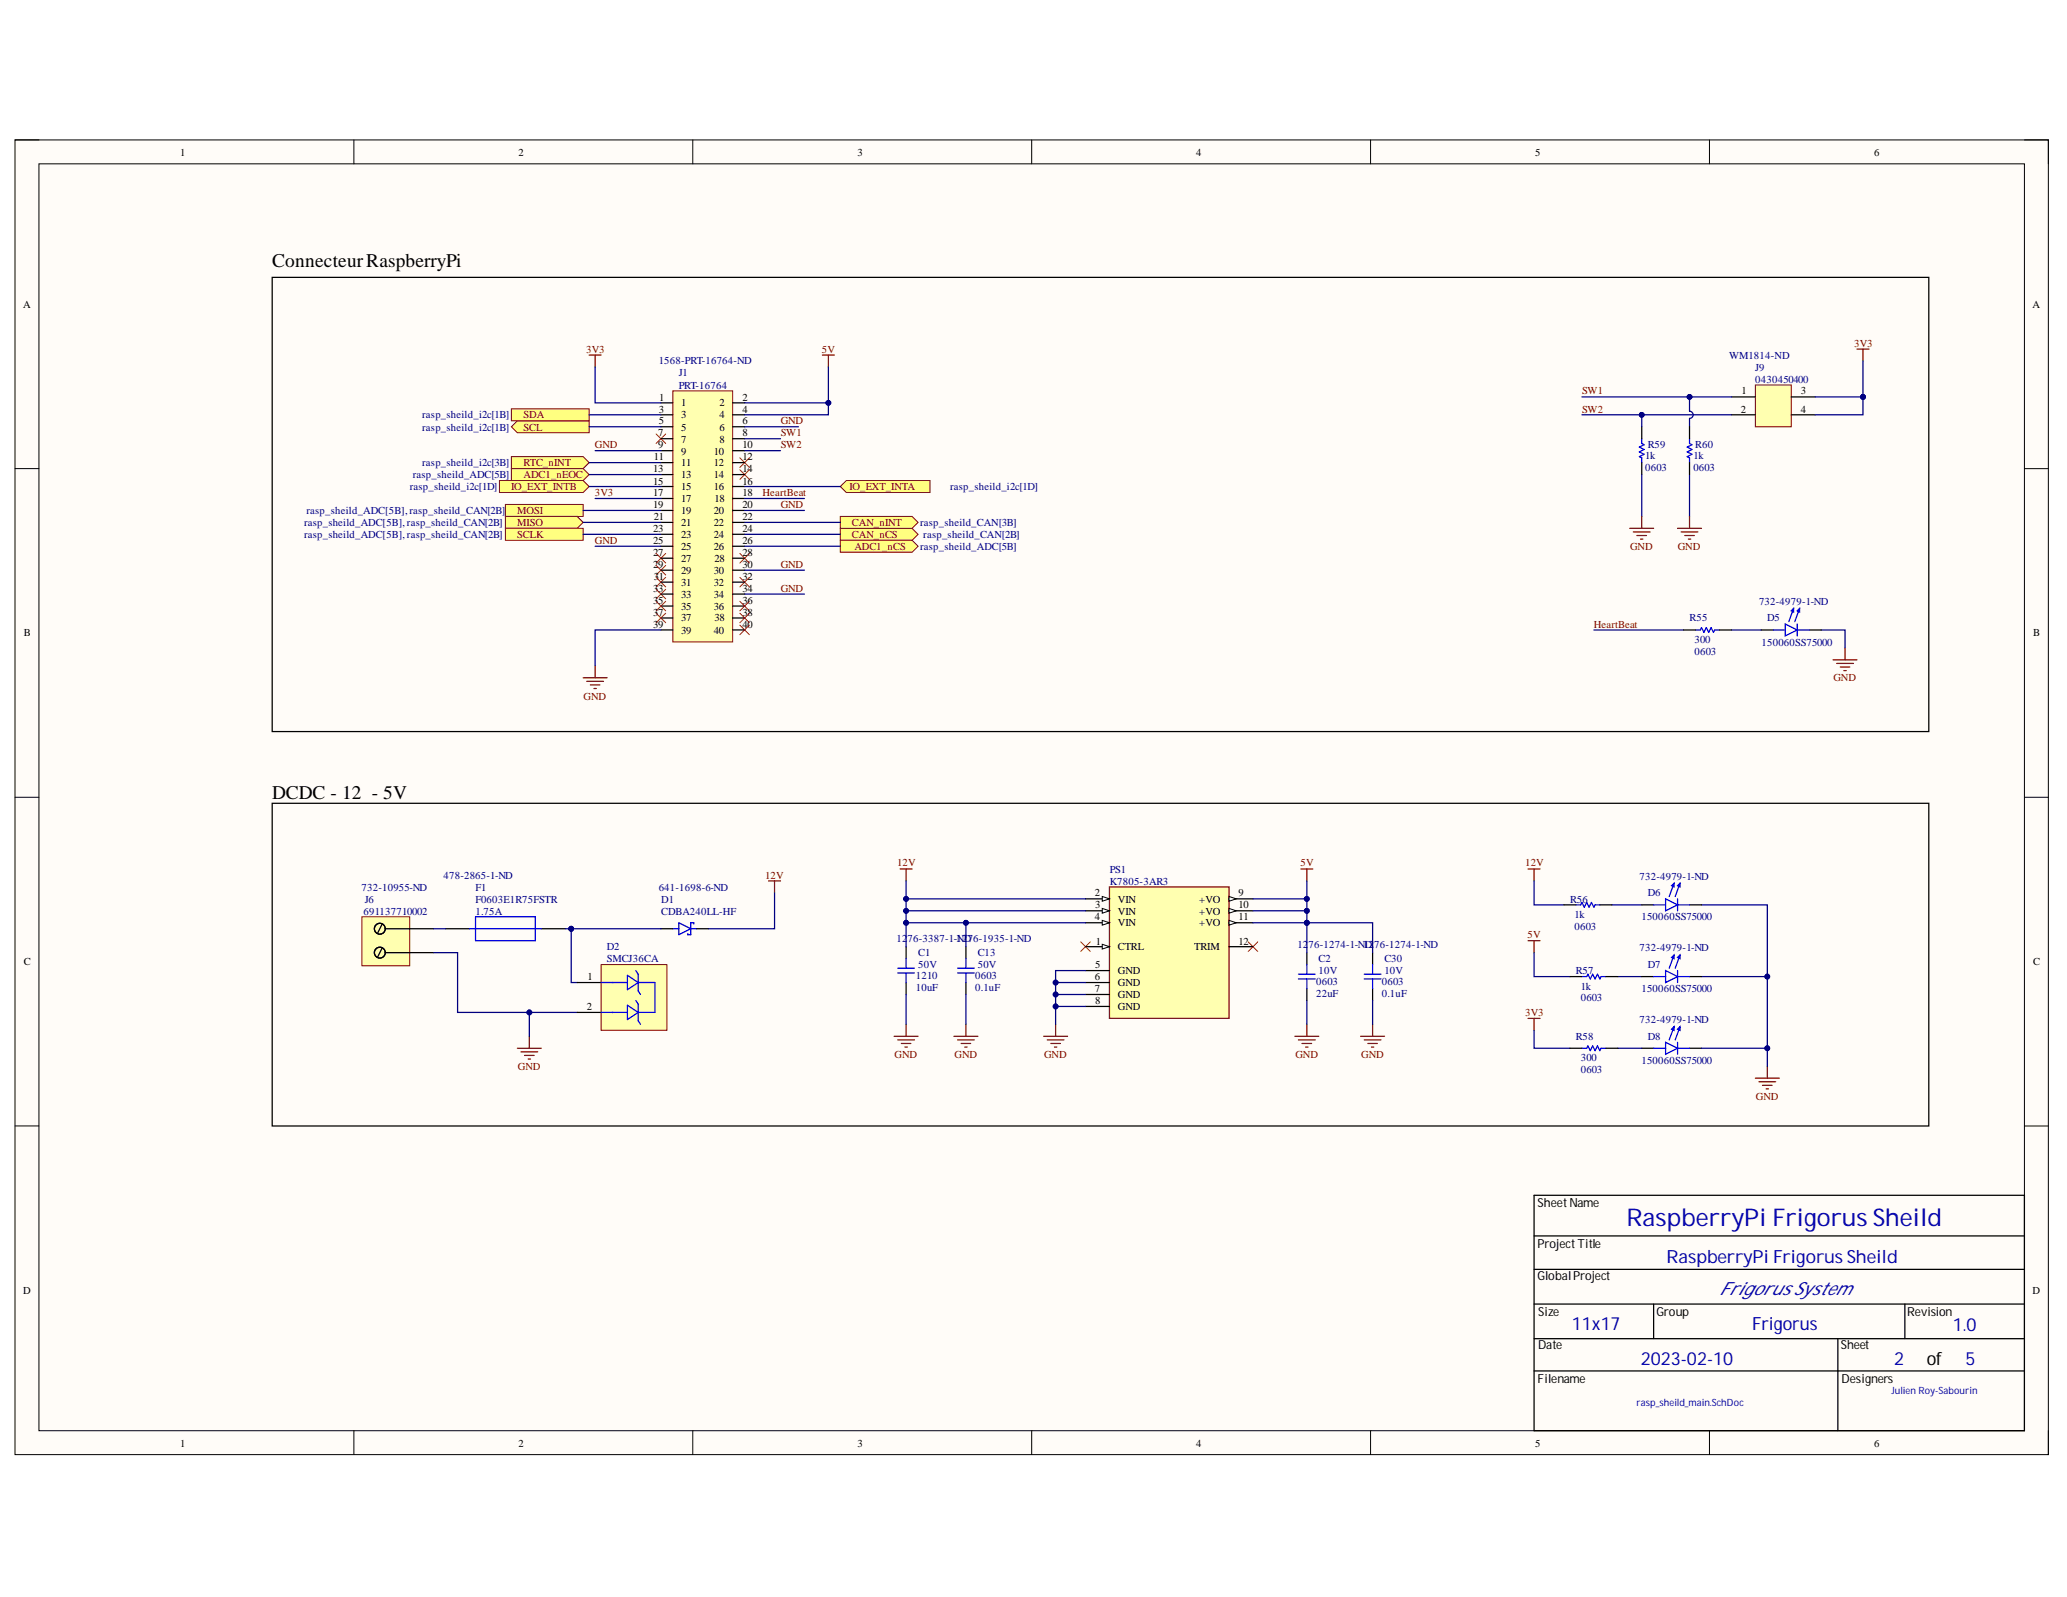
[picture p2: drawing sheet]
<svg xmlns="http://www.w3.org/2000/svg" width="279mm" height="216mm" viewBox="0 0 279 216" stroke-linecap="round" stroke-linejoin="round" font-family="sans-serif">
<defs><g id="words">
<text font-size="3.3" fill="#0000bf" x="219.8" y="165.7">RaspberryPi Frigorus Sheild</text>
<g font-size="2.6">
<text x="36.8" y="36.1">ConnecteurRaspberryPi</text>
<text x="36.8" y="108">DCDC - 12 - 5V</text>
</g>
<g font-size="2.5" fill="#0000bf">
<text x="225.3" y="170.8">RaspberryPi Frigorus Sheild</text>
<text x="212.5" y="179.8">11x17</text>
<text x="232.4" y="175.1">Frigorus System</text>
<text x="236.8" y="179.8">Frigorus</text>
<text x="264" y="179.9">1.0</text>
<text x="221.8" y="184.5">2023-02-10</text>
<text x="256" y="184.5">2</text>
<text x="265.7" y="184.5">5</text>
</g>
<text font-size="2.5" x="260.4" y="184.5">of</text>
<g font-size="1.7">
<text x="207.8" y="163.2">SheetName</text>
<text x="207.8" y="168.7">ProjectTitle</text>
<text x="207.8" y="173">GlobalProject</text>
<text x="207.9" y="177.9">Size</text>
<text x="223.9" y="177.9">Group</text>
<text x="257.8" y="177.9">Revision</text>
<text x="207.9" y="182.4">Date</text>
<text x="248.8" y="182.4">Sheet</text>
<text x="207.8" y="186.9">Filename</text>
<text x="248.9" y="186.9">Designers</text>
</g>
<g font-size="1.4">
<text x="24.4" y="21.1">1</text>
<text x="70.1" y="21.1">2</text>
<text x="115.9" y="21.1">3</text>
<text x="161.7" y="21.1">4</text>
<text x="207.5" y="21.1">5</text>
<text x="253.3" y="21.1">6</text>
<text x="3.1" y="41.7">A</text>
<text x="274.7" y="41.7">A</text>
<text x="235.4" y="53.3">1</text>
<text x="243.4" y="53.3">3</text>
<text x="89" y="59">7</text>
<text x="89" y="55.8">3</text>
<text x="89" y="57.4">5</text>
<text x="89.1" y="54.2">1</text>
<text x="92.1" y="54.9">1</text>
<text x="92.1" y="56.5">3</text>
<text x="92.1" y="58.2">5</text>
<text x="92.1" y="59.8">7</text>
<text x="97.2" y="54.9">2</text>
<text x="97.2" y="56.5">4</text>
<text x="97.2" y="58.2">6</text>
<text x="97.2" y="59.8">8</text>
<text x="100.4" y="54.2">2</text>
<text x="100.4" y="55.8">4</text>
<text x="100.4" y="57.4">6</text>
<text x="100.4" y="59">8</text>
<text x="235.3" y="55.8">2</text>
<text x="243.4" y="55.8">4</text>
<text x="88.3" y="63.8">13</text>
<text x="88.3" y="65.5">15</text>
<text x="88.4" y="62.2">11</text>
<text x="89" y="60.6">9</text>
<text x="92.1" y="61.4">9</text>
<text x="92.1" y="63.1">11</text>
<text x="92.1" y="64.7">13</text>
<text x="96.5" y="61.4">10</text>
<text x="96.5" y="63.1">12</text>
<text x="96.5" y="64.7">14</text>
<text x="100.4" y="60.6">10</text>
<text x="100.4" y="62.2">12</text>
<text x="100.4" y="63.8">14</text>
<text x="100.4" y="65.5">16</text>
<text x="88.3" y="67.1">17</text>
<text x="88.3" y="68.7">19</text>
<text x="88.3" y="71.9">23</text>
<text x="88.4" y="70.3">21</text>
<text x="92.1" y="66.3">15</text>
<text x="92.1" y="67.9">17</text>
<text x="92.1" y="69.5">19</text>
<text x="92.1" y="71.1">21</text>
<text x="96.5" y="66.3">16</text>
<text x="96.5" y="69.5">20</text>
<text x="96.5" y="71.1">22</text>
<text x="96.6" y="67.9">18</text>
<text x="100.4" y="67.1">18</text>
<text x="100.4" y="68.7">20</text>
<text x="100.4" y="70.3">22</text>
<text x="100.4" y="71.9">24</text>
<text x="88.3" y="73.5">25</text>
<text x="88.3" y="75.1">27</text>
<text x="88.3" y="76.7">29</text>
<text x="92.1" y="72.8">23</text>
<text x="92.1" y="74.4">25</text>
<text x="92.1" y="76">27</text>
<text x="92.1" y="77.6">29</text>
<text x="96.5" y="72.8">24</text>
<text x="96.5" y="74.4">26</text>
<text x="96.5" y="77.6">30</text>
<text x="96.6" y="76">28</text>
<text x="100.4" y="73.5">26</text>
<text x="100.4" y="75.1">28</text>
<text x="100.4" y="76.7">30</text>
<text x="88.3" y="80">33</text>
<text x="88.3" y="81.6">35</text>
<text x="88.3" y="83.2">37</text>
<text x="88.4" y="78.4">31</text>
<text x="92.1" y="79.2">31</text>
<text x="92.1" y="80.8">33</text>
<text x="92.1" y="82.4">35</text>
<text x="96.5" y="79.2">32</text>
<text x="96.5" y="80.8">34</text>
<text x="96.5" y="82.4">36</text>
<text x="100.4" y="78.4">32</text>
<text x="100.4" y="80">34</text>
<text x="100.4" y="81.6">36</text>
<text x="100.4" y="83.2">38</text>
<text x="3.2" y="86">B</text>
<text x="88.3" y="84.9">39</text>
<text x="92.1" y="84">37</text>
<text x="92.1" y="85.7">39</text>
<text x="96.5" y="85.7">40</text>
<text x="96.6" y="84">38</text>
<text x="100.4" y="84.9">40</text>
<text x="274.8" y="86">B</text>
<text x="148" y="121.2">2</text>
<text x="148" y="124.4">4</text>
<text x="148.1" y="122.8">3</text>
<text x="151.1" y="122">VIN</text>
<text x="151.1" y="123.6">VIN</text>
<text x="151.1" y="125.2">VIN</text>
<text x="162.1" y="122">+VO</text>
<text x="162.1" y="123.6">+VO</text>
<text x="162.1" y="125.2">+VO</text>
<text x="167.4" y="121.2">9</text>
<text x="167.4" y="122.8">10</text>
<text x="167.4" y="124.4">11</text>
<text x="3.2" y="130.5">C</text>
<text x="148.1" y="130.9">5</text>
<text x="148.1" y="127.7">1</text>
<text x="151.1" y="128.5">CTRL</text>
<text x="151.1" y="131.7">GND</text>
<text x="161.4" y="128.5">TRIM</text>
<text x="167.4" y="127.7">12</text>
<text x="274.8" y="130.5">C</text>
<text x="79.3" y="136.6">2</text>
<text x="79.4" y="132.5">1</text>
<text x="148" y="132.5">6</text>
<text x="148" y="134.1">7</text>
<text x="148.1" y="135.7">8</text>
<text x="151.1" y="133.4">GND</text>
<text x="151.1" y="135">GND</text>
<text x="151.1" y="136.6">GND</text>
<text x="3.1" y="174.9">D</text>
<text x="274.7" y="174.9">D</text>
<text x="24.4" y="195.6">1</text>
<text x="70.1" y="195.6">2</text>
<text x="115.9" y="195.6">3</text>
<text x="161.7" y="195.6">4</text>
<text x="207.5" y="195.6">5</text>
<text x="253.3" y="195.6">6</text>
</g>
<g font-size="1.4" fill="#800000">
<text x="79.2" y="47.7">3V3</text>
<text x="111.1" y="47.7">5V</text>
<text x="250.6" y="46.9">3V3</text>
<text x="213.8" y="53.3">SW1</text>
<text x="70.8" y="58.2">SCL</text>
<text x="70.8" y="56.5">SDA</text>
<text x="105.5" y="57.4">GND</text>
<text x="105.5" y="59">SW1</text>
<text x="213.8" y="55.8">SW2</text>
<text x="70.8" y="64.7">ADC1_nEOC</text>
<text x="70.8" y="63.1">RTC_nINT</text>
<text x="80.4" y="60.6">GND</text>
<text x="105.5" y="60.6">SW2</text>
<text x="69.1" y="66.3">IO_EXT_INTB</text>
<text x="69.9" y="69.5">MOSI</text>
<text x="69.9" y="71.1">MISO</text>
<text x="80.4" y="67.1">3V3</text>
<text x="103.1" y="67.1">HeartBeat</text>
<text x="105.5" y="68.7">GND</text>
<text x="114.8" y="66.3">IO_EXT_INTA</text>
<text x="115.2" y="71.1">CAN_nINT</text>
<text x="69.9" y="72.8">SCLK</text>
<text x="80.4" y="73.5">GND</text>
<text x="105.5" y="76.7">GND</text>
<text x="115.2" y="72.8">CAN_nCS</text>
<text x="115.5" y="74.4">ADC1_nCS</text>
<text x="220.4" y="74.4">GND</text>
<text x="226.8" y="74.4">GND</text>
<text x="105.5" y="80">GND</text>
<text x="215.4" y="84.9">HeartBeat</text>
<text x="78.9" y="94.6">GND</text>
<text x="247.8" y="92.1">GND</text>
<text x="103.4" y="118.8">12V</text>
<text x="121.3" y="117.1">12V</text>
<text x="175.8" y="117.1">5V</text>
<text x="206.1" y="117.1">12V</text>
<text x="206.5" y="126.9">5V</text>
<text x="206.1" y="137.3">3V3</text>
<text x="120.9" y="143">GND</text>
<text x="129" y="143">GND</text>
<text x="141.1" y="143">GND</text>
<text x="175.1" y="143">GND</text>
<text x="184" y="143">GND</text>
<text x="70" y="144.6">GND</text>
<text x="237.3" y="148.7">GND</text>
</g>
<g font-size="1.4" fill="#000080">
<text x="89" y="49.3">1568-PRT-16764-ND</text>
<text x="91.7" y="50.9">J1</text>
<text x="91.7" y="52.6">PRT-16764</text>
<text x="233.7" y="48.5">WM1814-ND</text>
<text x="237.3" y="50.1">J9</text>
<text x="237.3" y="51.7">0430450400</text>
<text x="57.1" y="58.2">rasp_sheild_i2c[1B]</text>
<text x="57.1" y="56.5">rasp_sheild_i2c[1B]</text>
<text x="55.8" y="64.7">rasp_sheild_ADC[5B]</text>
<text x="57.1" y="63.1">rasp_sheild_i2c[3B]</text>
<text x="222.4" y="62">1k</text>
<text x="222.4" y="63.7">0603</text>
<text x="222.7" y="60.6">R59</text>
<text x="228.9" y="62">1k</text>
<text x="228.9" y="63.7">0603</text>
<text x="229.1" y="60.6">R60</text>
<text x="41.1" y="71.1">rasp_sheild_ADC[5B],rasp_sheild_CAN[2B]</text>
<text x="41.4" y="69.5">rasp_sheild_ADC[5B],rasp_sheild_CAN[2B]</text>
<text x="55.4" y="66.3">rasp_sheild_i2c[1D]</text>
<text x="124.4" y="71.1">rasp_sheild_CAN[3B]</text>
<text x="128.4" y="66.3">rasp_sheild_i2c[1D]</text>
<text x="41.1" y="72.8">rasp_sheild_ADC[5B],rasp_sheild_CAN[2B]</text>
<text x="124.4" y="74.4">rasp_sheild_ADC[5B]</text>
<text x="124.8" y="72.8">rasp_sheild_CAN[2B]</text>
<text x="237.8" y="81.8">732-4979-1-ND</text>
<text x="228.4" y="84">R55</text>
<text x="229.1" y="87">300</text>
<text x="229.1" y="88.6">0603</text>
<text x="238.1" y="87.3">150060SS75000</text>
<text x="238.9" y="84">D5</text>
<text x="60" y="118.8">478-2865-1-ND</text>
<text x="150" y="118">PS1</text>
<text x="150" y="119.6">K7805-3AR3</text>
<text x="221.6" y="118.9">732-4979-1-ND</text>
<text x="48.9" y="120.4">732-10955-ND</text>
<text x="49.1" y="123.6">691137710002</text>
<text x="49.3" y="122">J6</text>
<text x="64.3" y="123.6">1.75A</text>
<text x="64.3" y="120.4">F1</text>
<text x="64.3" y="122">F0603E1R75FSTR</text>
<text x="89" y="120.4">641-1698-6-ND</text>
<text x="89.4" y="122">D1</text>
<text x="89.4" y="123.6">CDBA240LL-HF</text>
<text x="212.2" y="122">R56</text>
<text x="212.8" y="124.1">1k</text>
<text x="212.8" y="125.8">0603</text>
<text x="221.9" y="124.4">150060SS75000</text>
<text x="222.7" y="121.2">D6</text>
<text x="82" y="128.5">D2</text>
<text x="82" y="130.1">SMCJ36CA</text>
<text x="121.2" y="127.4">12</text>
<text x="122.7" y="127.4">76-3387-1-12</text>
<text x="124.1" y="130.9">50V</text>
<text x="124.1" y="129.3">C1</text>
<text x="129.3" y="127.4">ND76-1935-1-ND</text>
<text x="132.2" y="130.9">50V</text>
<text x="132.2" y="129.3">C13</text>
<text x="175.4" y="128.1">12</text>
<text x="176.9" y="128.1">76-1274-1-N1D2</text>
<text x="178.2" y="131.7">10V</text>
<text x="178.2" y="130.1">C2</text>
<text x="185.8" y="128.1">76-1274-1-ND</text>
<text x="187.1" y="131.7">10V</text>
<text x="187.1" y="130.1">C30</text>
<text x="213" y="131.7">R57</text>
<text x="221.6" y="128.6">732-4979-1-ND</text>
<text x="222.7" y="130.9">D7</text>
<text x="123.8" y="132.3">1210</text>
<text x="123.8" y="133.9">10uF</text>
<text x="131.8" y="132.3">0603</text>
<text x="131.8" y="133.9">0.1uF</text>
<text x="177.9" y="133.2">0603</text>
<text x="177.9" y="134.8">22uF</text>
<text x="186.8" y="133.2">0603</text>
<text x="186.8" y="134.8">0.1uF</text>
<text x="213.7" y="133.8">1k</text>
<text x="213.7" y="135.4">0603</text>
<text x="221.9" y="134.1">150060SS75000</text>
<text x="213" y="140.6">R58</text>
<text x="213.7" y="143.5">300</text>
<text x="221.6" y="138.3">732-4979-1-ND</text>
<text x="221.9" y="143.8">150060SS75000</text>
<text x="222.7" y="140.6">D8</text>
<text x="213.7" y="145.1">0603</text>
</g>
<g font-size="1.4" fill="#0000bf">
<text x="221.2" y="190.1">rasp_sheild_main.SchDoc</text>
<text x="255.7" y="188.5">Julien Roy-Sabourin</text>
</g>
</g></defs>
<path d="M2 18.9h274.9v177.8h-274.9z" fill-rule="evenodd" fill="#fffcf8"/>
<path d="M2 18.9h274.9v177.8h-274.9z" fill="none" stroke="#000" stroke-width=".14"/>
<path d="M5.3 22.1h268.3v171.3h-268.3z" fill-rule="evenodd" fill="#fffcf8"/>
<g fill="none" stroke="#000" stroke-width=".14">
<path d="M2 18.9h3.3M47.8 18.9v3.2M93.6 18.9v3.2M139.5 18.9v3.2M185.3 18.9v3.2M231.1 18.9v3.2M273.6 18.9h3.3v3.2M5.3 22.1h268.3v171.3h-268.3zM2 63.4h3.3M273.6 63.4h3.3M2 107.8h3.3M273.6 107.8h3.3"/>
<path d="M2 152.2h3.3M273.6 152.2h3.3M47.8 193.4v3.3M93.6 193.4v3.3M139.5 193.4v3.3M185.3 193.4v3.3M231.1 193.4v3.3M276.9 193.4v3.3"/>
</g>
<path d="M36.8 37.5h223.9v61.4h-223.9zM36.8 108.6h223.9v43.6h-223.9zM207.4 161.6h66.2v31.8h-66.2zM207.4 171.6h66.2M207.4 167.1h66.2M207.4 176.3h66.2M223.5 176.3v4.7M257.5 176.3v4.7M207.4 181h66.2M207.4 185.3h66.2M248.4 181v12.4" fill="none" stroke="#000" stroke-width=".17"/>
<g fill="none" stroke="#800000" stroke-width=".17">
<path d="M79.6 48h1.7M80.4 48v1.6M111.2 48h1.6M112 48v1.6M78.8 91.6h3.3M79.3 92.1h2.3M79.8 92.6h1.3M80.3 93.1h.3M80.4 90v1.6M175.8 117.5h1.7M176.6 117.5v1.6M176.6 138.5v1.6"/>
<path d="M175 140.1h3.3M175.5 140.6h2.3M176 141.1h1.3M176.5 141.6h.3"/>
</g>
<path d="M69.1 63.4h9.7l.8 .8-.8 .8h-9.7z" fill-rule="evenodd" fill="#ffff80"/>
<path d="M69.1 63.4h9.7l.8 .8-.8 .8h-9.7z" fill="none" stroke="#800000" stroke-width=".14"/>
<path d="M68.3 68.2h10.5v1.6h-10.5z" fill-rule="evenodd" fill="#ffff80"/>
<path d="M68.3 68.2h10.5v1.6h-10.5z" fill="none" stroke="#800000" stroke-width=".14"/>
<path d="M68.3 69.8h9.7l.8 .8-.8 .8h-9.7z" fill-rule="evenodd" fill="#ffff80"/>
<path d="M68.3 69.8h9.7l.8 .8-.8 .8h-9.7z" fill="none" stroke="#800000" stroke-width=".14"/>
<path d="M68.3 71.4h10.5v1.6h-10.5z" fill-rule="evenodd" fill="#ffff80"/>
<path d="M68.3 71.4h10.5v1.6h-10.5z" fill="none" stroke="#800000" stroke-width=".14"/>
<path d="M69.1 57.7l.8-.8h9.7v1.6h-9.7z" fill-rule="evenodd" fill="#ffff80"/>
<path d="M69.1 57.7l.8-.8h9.7v1.6h-9.7z" fill="none" stroke="#800000" stroke-width=".14"/>
<path d="M69.1 55.3h10.5v1.6h-10.5z" fill-rule="evenodd" fill="#ffff80"/>
<path d="M69.1 55.3h10.5v1.6h-10.5z" fill="none" stroke="#800000" stroke-width=".14"/>
<path d="M69.1 61.7h9.7l.8 .8-.8 .9h-9.7z" fill-rule="evenodd" fill="#ffff80"/>
<path d="M69.1 61.7h9.7l.8 .8-.8 .9h-9.7z" fill="none" stroke="#800000" stroke-width=".14"/>
<path d="M113.6 71.4h9.7l.8 .8-.8 .8h-9.7z" fill-rule="evenodd" fill="#ffff80"/>
<path d="M113.6 71.4h9.7l.8 .8-.8 .8h-9.7z" fill="none" stroke="#800000" stroke-width=".14"/>
<path d="M113.6 69.8h9.7l.8 .8-.8 .8h-9.7z" fill-rule="evenodd" fill="#ffff80"/>
<path d="M113.6 69.8h9.7l.8 .8-.8 .8h-9.7z" fill="none" stroke="#800000" stroke-width=".14"/>
<path d="M113.6 73h9.7l.8 .9-.8 .8h-9.7z" fill-rule="evenodd" fill="#ffff80"/>
<path d="M113.6 73h9.7l.8 .9-.8 .8h-9.7z" fill="none" stroke="#800000" stroke-width=".14"/>
<path d="M168.7 127.3l1.3 1.3M170 127.3l-1.3 1.3" fill="none" stroke="#f00" stroke-width=".14"/>
<path d="M121.7 117.5h1.6M122.5 117.5v1.6M122.5 138.5v1.6M142.7 138.5v1.6M120.9 140.1h3.2M121.3 140.6h2.3M121.8 141.1h1.3M122.3 141.6h.3M141.1 140.1h3.2M141.6 140.6h2.2M142 141.1h1.3M142.5 141.6h.4" fill="none" stroke="#800000" stroke-width=".17"/>
<path d="M122.5 128v1.6M122.5 132.8v1.6M176.6 128.8v1.6M176.6 133.6v1.7" fill="none" stroke="#000" stroke-width=".17"/>
<path d="M121.3 130.9h2.3M121.3 131.5h2.3M122.5 129.6v1.3M122.5 131.5v1.3M175.5 131.7h2.3M175.5 132.3h2.3M176.6 130.4v1.3M176.6 132.3v1.3" fill="none" stroke="#00f" stroke-width=".17"/>
<path d="M48.9 123.9h6.5v6.7h-6.5z" fill-rule="evenodd" fill="#ffffb0"/>
<path d="M48.9 123.9h6.5v6.7h-6.5z" fill="none" stroke="#800000" stroke-width=".14"/>
<g fill="none" stroke="#000" stroke-width=".17">
<path d="M51.7 124.9l-.7 1.3M51.7 128.1l-.7 1.3M52.2 125.6h6.4M52.2 128.8h6.4M60.2 125.6h3.3M73.2 125.6h3.2M89.3 125.6h1.7M94.2 125.6h1.6"/>
<circle cx="51.3" cy="128.8" r=".73"/>
<circle cx="51.3" cy="125.6" r=".73"/>
</g>
<path d="M103.9 119.1h1.6M104.7 119.1v1.6M69.9 141.7h3.3M70.4 142.2h2.3M70.9 142.7h1.3M71.4 143.2h.3M71.6 140.1v1.6" fill="none" stroke="#800000" stroke-width=".17"/>
<path d="M146.1 127.3l1.3 1.3M147.4 127.3l-1.3 1.3" fill="none" stroke="#f00" stroke-width=".14"/>
<path d="M63.5 125.6h9.7M64.3 123.9h8.1v3.3h-8.1zM91 125.6h.8M91.8 124.7l1.6 .9-1.6 .8zM93.4 125.6h.8M93.8 124.9v-.2h-.4v1.7h-.4v-.2" fill="none" stroke="#00f" stroke-width=".17"/>
<path d="M150 119.9h16.1v17.8h-16.1z" fill-rule="evenodd" fill="#ffffb0"/>
<path d="M150 119.9h16.1v17.8h-16.1z" fill="none" stroke="#800000" stroke-width=".17"/>
<path d="M146.7 121.5h3.3" fill="none" stroke="#000" stroke-width=".17"/>
<path d="M149 121.2l1 .3-1 .3z" fill="#f8fcff"/>
<path d="M149 121.2l1 .3-1 .3z" fill="none" stroke="#000" stroke-width=".14"/>
<path d="M146.7 123.1h3.3" fill="none" stroke="#000" stroke-width=".17"/>
<path d="M149 122.8l1 .3-1 .4z" fill="#f8fcff"/>
<path d="M149 122.8l1 .3-1 .4z" fill="none" stroke="#000" stroke-width=".14"/>
<path d="M146.7 124.7h3.3" fill="none" stroke="#000" stroke-width=".17"/>
<path d="M149 124.4l1 .3-1 .4z" fill="#f8fcff"/>
<path d="M149 124.4l1 .3-1 .4z" fill="none" stroke="#000" stroke-width=".14"/>
<path d="M146.7 128h3.3" fill="none" stroke="#000" stroke-width=".17"/>
<path d="M149 127.7l1 .3-1 .3z" fill="#f8fcff"/>
<path d="M149 127.7l1 .3-1 .3z" fill="none" stroke="#000" stroke-width=".14"/>
<path d="M146.7 131.2h3.3M146.7 132.8h3.3M146.7 134.4h3.3M146.7 136.1h3.3M166.1 121.5h3.3" fill="none" stroke="#000" stroke-width=".17"/>
<path d="M166.1 121.2l1 .3-1 .3z" fill="#f8fcff"/>
<path d="M166.1 121.2l1 .3-1 .3z" fill="none" stroke="#000" stroke-width=".14"/>
<path d="M166.1 123.1h3.3" fill="none" stroke="#000" stroke-width=".17"/>
<path d="M166.1 122.8l1 .3-1 .4z" fill="#f8fcff"/>
<path d="M166.1 122.8l1 .3-1 .4z" fill="none" stroke="#000" stroke-width=".14"/>
<path d="M166.1 124.7h3.3" fill="none" stroke="#000" stroke-width=".17"/>
<path d="M166.1 124.4l1 .3-1 .4z" fill="#f8fcff"/>
<path d="M166.1 124.4l1 .3-1 .4z" fill="none" stroke="#000" stroke-width=".14"/>
<path d="M130.6 128v1.6M130.6 132.8v1.6M166.1 128h3.3M185.5 128.8v1.6M185.5 133.6v1.7" fill="none" stroke="#000" stroke-width=".17"/>
<path d="M129.4 130.9h2.3M129.4 131.5h2.3M130.6 129.6v1.3M130.6 131.5v1.3M184.4 131.7h2.3M184.4 132.3h2.3M185.5 130.4v1.3M185.5 132.3v1.3" fill="none" stroke="#00f" stroke-width=".17"/>
<path d="M130.6 138.5v1.6M185.5 138.5v1.6M128.9 140.1h3.3M129.4 140.6h2.3M129.9 141.1h1.3M130.4 141.6h.3M183.9 140.1h3.3M184.4 140.6h2.3M184.9 141.1h1.3M185.4 141.6h.3" fill="none" stroke="#800000" stroke-width=".17"/>
<g fill="none" stroke="#f00" stroke-width=".14">
<path d="M88.7 58.7l1.3 1.3M90 58.7l-1.3 1.3M88.7 74.8l1.3 1.3M88.7 76.4l1.3 1.3M88.7 78.1l1.3 1.2M88.7 79.7l1.3 1.3M90 74.8l-1.3 1.3M90 76.4l-1.3 1.3M90 78.1l-1.3 1.2M90 79.7l-1.3 1.3M100 78.1l1.3 1.2M100 74.8l1.3 1.3"/>
<path d="M100 63.5l1.3 1.3M100 61.9l1.3 1.3M101.3 63.5l-1.3 1.3M101.3 78.1l-1.3 1.2M101.3 74.8l-1.3 1.3M101.3 61.9l-1.3 1.3M88.7 81.3l1.3 1.3M88.7 82.9l1.3 1.3M90 81.3l-1.3 1.3M90 82.9l-1.3 1.3M100 84.5l1.3 1.3M100 82.9l1.3 1.3"/>
<path d="M100 81.3l1.3 1.3M101.3 84.5l-1.3 1.3M101.3 82.9l-1.3 1.3M101.3 81.3l-1.3 1.3"/>
</g>
<path d="M91 52.8h8v34h-8z" fill-rule="evenodd" fill="#ffffb0"/>
<path d="M91 52.8h8v34h-8z" fill="none" stroke="#800000" stroke-width=".14"/>
<g fill="none" stroke="#000" stroke-width=".17">
<path d="M89.3 54.5h1.7M89.3 56.1h1.7M89.3 57.7h1.7M89.3 59.3h1.7M99 54.5h1.7M99 56.1h1.7M99 57.7h1.7M99 59.3h1.7M89.3 60.9h1.7M89.3 62.5h1.7M89.3 64.2h1.7M89.3 65.8h1.7"/>
<path d="M89.3 67.4h1.7M89.3 69h1.7M89.3 70.6h1.7M89.3 72.2h1.7M89.3 73.9h1.7M89.3 75.5h1.7M89.3 77.1h1.7M89.3 78.7h1.7M99 60.9h1.7M99 62.5h1.7M99 64.2h1.7M99 65.8h1.7"/>
<path d="M99 67.4h1.7M99 69h1.7M99 70.6h1.7M99 72.2h1.7M99 73.9h1.7M99 75.5h1.7M99 77.1h1.7M99 78.7h1.7M89.3 80.3h1.7M89.3 81.9h1.7M89.3 83.5h1.7M89.3 85.2h1.7"/>
<path d="M99 80.3h1.7M99 81.9h1.7M99 83.5h1.7M99 85.2h1.7M221.9 141.7h1.6M228.4 141.7h1.6"/>
</g>
<path d="M226.3 138.8l-.7 1.8M227.1 138.8l-.7 1.8M223.5 141.7h1.6M225.1 140.9l1.7 .8-1.7 .8zM226.8 140.9v1.6M226.8 141.7h1.6" fill="none" stroke="#00f" stroke-width=".17"/>
<path d="M226 139.1l.3-.3v.5z" fill="#00f"/>
<path d="M226 139.1l.3-.3v.5z" fill="none" stroke="#00f" stroke-width=".17"/>
<path d="M226.8 139.1l.3-.3v.5z" fill="#00f"/>
<path d="M226.8 139.1l.3-.3v.5z" fill="none" stroke="#00f" stroke-width=".17"/>
<g fill="none" stroke="#800000" stroke-width=".17">
<path d="M247.8 89.2h3.2M248.3 89.7h2.2M248.8 90.2h1.2M249.2 90.7h.4M249.4 87.6v1.6M206.5 117.5h1.7M207.4 117.5v1.6M206.5 127.2h1.7M206.5 137.7h1.7M207.4 127.2v1.6M207.4 137.7v1.6M237.3 145.8h3.2"/>
<path d="M237.8 146.2h2.2M238.2 146.7h1.3M238.7 147.2h.4M238.9 144.1v1.7"/>
</g>
<path d="M67.5 65h11.3l.8 .8-.8 .8h-11.3z" fill-rule="evenodd" fill="#ffff80"/>
<path d="M67.5 65h11.3l.8 .8-.8 .8h-11.3z" fill="none" stroke="#800000" stroke-width=".14"/>
<path d="M113.6 65.8l.8-.8h11.3v1.6h-11.3z" fill-rule="evenodd" fill="#ffff80"/>
<path d="M113.6 65.8l.8-.8h11.3v1.6h-11.3z" fill="none" stroke="#800000" stroke-width=".14"/>
<path d="M237.3 52h4.8v5.7h-4.8z" fill-rule="evenodd" fill="#ffffb0"/>
<path d="M237.3 52h4.8v5.7h-4.8z" fill="none" stroke="#800000" stroke-width=".14"/>
<path d="M221.9 57.7v1.6M234 53.7h3.3M234 56.1h3.3M242.1 53.7h3.3M242.1 56.1h3.3M221.9 62.5v1.7" fill="none" stroke="#000" stroke-width=".17"/>
<path d="M251 47.2h1.6M251.8 47.2v1.6" fill="none" stroke="#800000" stroke-width=".17"/>
<path d="M221.9 59.3v.7l.3 .1-.6 .3 .6 .4-.6 .3 .6 .3-.6 .3 .3 .2v.6" fill="none" stroke="#00f" stroke-width=".17"/>
<path d="M80.4 49.6v4.9h8.9M112 49.6v4.9h-11.3" fill="none" stroke="#000080" stroke-width=".17"/>
<circle cx="112" cy="54.5" r=".32" fill="#000080"/>
<circle cx="112" cy="54.5" r=".32" fill="none" stroke="#000080" stroke-width=".14"/>
<path d="M112 54.5v1.6h-11.3" fill="none" stroke="#000080" stroke-width=".17"/>
<circle cx="112" cy="54.5" r=".32" fill="#000080"/>
<circle cx="112" cy="54.5" r=".32" fill="none" stroke="#000080" stroke-width=".14"/>
<g fill="none" stroke="#000080" stroke-width=".17">
<path d="M79.6 57.7h9.7M79.6 56.1h9.7M100.7 57.7h7.2M78.8 69h10.5M78.8 70.6h10.5M78.8 72.2h10.5M79.6 64.2h9.7M79.6 62.5h9.7M80.4 73.9h8.9M80.4 67.4h8.9M80.4 60.9h8.9M100.7 69h8"/>
<path d="M100.7 77.1h8M100.7 73.9h12.9M100.7 70.6h12.9M100.7 72.2h12.9M89.3 85.2h-8.9v4.8M100.7 80.3h8M176.6 119.1v2.4"/>
</g>
<circle cx="176.6" cy="121.5" r=".32" fill="#000080"/>
<circle cx="176.6" cy="121.5" r=".32" fill="none" stroke="#000080" stroke-width=".14"/>
<path d="M142.7 132.8h4" fill="none" stroke="#000080" stroke-width=".17"/>
<circle cx="142.7" cy="132.8" r=".32" fill="#000080"/>
<circle cx="142.7" cy="132.8" r=".32" fill="none" stroke="#000080" stroke-width=".14"/>
<path d="M142.7 134.4h4" fill="none" stroke="#000080" stroke-width=".17"/>
<circle cx="142.7" cy="134.4" r=".32" fill="#000080"/>
<circle cx="142.7" cy="134.4" r=".32" fill="none" stroke="#000080" stroke-width=".14"/>
<path d="M142.7 136.1v2.4" fill="none" stroke="#000080" stroke-width=".17"/>
<circle cx="142.7" cy="136.1" r=".32" fill="#000080"/>
<circle cx="142.7" cy="136.1" r=".32" fill="none" stroke="#000080" stroke-width=".14"/>
<path d="M169.4 124.7h7.2M176.6 135.3v3.2" fill="none" stroke="#000080" stroke-width=".17"/>
<circle cx="176.6" cy="124.8" r=".32" fill="#000080"/>
<circle cx="176.6" cy="124.8" r=".32" fill="none" stroke="#000080" stroke-width=".14"/>
<path d="M169.4 121.5h7.2v1.6h-7.2" fill="none" stroke="#000080" stroke-width=".17"/>
<circle cx="176.6" cy="121.5" r=".32" fill="#000080"/>
<circle cx="176.6" cy="121.5" r=".32" fill="none" stroke="#000080" stroke-width=".14"/>
<circle cx="176.6" cy="123.1" r=".32" fill="#000080"/>
<circle cx="176.6" cy="123.1" r=".32" fill="none" stroke="#000080" stroke-width=".14"/>
<path d="M122.5 123.1h24.2" fill="none" stroke="#000080" stroke-width=".17"/>
<circle cx="122.5" cy="123.1" r=".32" fill="#000080"/>
<circle cx="122.5" cy="123.1" r=".32" fill="none" stroke="#000080" stroke-width=".14"/>
<path d="M122.5 124.7h24.2" fill="none" stroke="#000080" stroke-width=".17"/>
<circle cx="122.5" cy="124.7" r=".32" fill="#000080"/>
<circle cx="122.5" cy="124.7" r=".32" fill="none" stroke="#000080" stroke-width=".14"/>
<circle cx="130.6" cy="124.7" r=".32" fill="#000080"/>
<circle cx="130.6" cy="124.7" r=".32" fill="none" stroke="#000080" stroke-width=".14"/>
<path d="M122.5 119.1v2.4M122.5 134.4v4.1" fill="none" stroke="#000080" stroke-width=".17"/>
<circle cx="122.5" cy="121.5" r=".32" fill="#000080"/>
<circle cx="122.5" cy="121.5" r=".32" fill="none" stroke="#000080" stroke-width=".14"/>
<path d="M71.6 136.9v3.2" fill="none" stroke="#000080" stroke-width=".17"/>
<circle cx="71.6" cy="136.9" r=".32" fill="#000080"/>
<circle cx="71.6" cy="136.9" r=".32" fill="none" stroke="#000080" stroke-width=".14"/>
<path d="M58.6 125.6h1.6M77.2 125.6v7.2h.8" fill="none" stroke="#000080" stroke-width=".17"/>
<circle cx="77.2" cy="125.6" r=".32" fill="#000080"/>
<circle cx="77.2" cy="125.6" r=".32" fill="none" stroke="#000080" stroke-width=".14"/>
<path d="M76.4 125.6h.8" fill="none" stroke="#000080" stroke-width=".17"/>
<circle cx="77.2" cy="125.6" r=".32" fill="#000080"/>
<circle cx="77.2" cy="125.6" r=".32" fill="none" stroke="#000080" stroke-width=".14"/>
<path d="M77.2 125.6h12.1" fill="none" stroke="#000080" stroke-width=".17"/>
<circle cx="77.2" cy="125.6" r=".32" fill="#000080"/>
<circle cx="77.2" cy="125.6" r=".32" fill="none" stroke="#000080" stroke-width=".14"/>
<path d="M58.6 128.8h3.3v8.1h16.1M104.7 120.7v4.9h-8.9" fill="none" stroke="#000080" stroke-width=".17"/>
<circle cx="71.6" cy="136.9" r=".32" fill="#000080"/>
<circle cx="71.6" cy="136.9" r=".32" fill="none" stroke="#000080" stroke-width=".14"/>
<path d="M146.7 131.2h-4v4.9h4" fill="none" stroke="#000080" stroke-width=".17"/>
<circle cx="142.7" cy="132.8" r=".32" fill="#000080"/>
<circle cx="142.7" cy="132.8" r=".32" fill="none" stroke="#000080" stroke-width=".14"/>
<circle cx="142.7" cy="134.4" r=".32" fill="#000080"/>
<circle cx="142.7" cy="134.4" r=".32" fill="none" stroke="#000080" stroke-width=".14"/>
<circle cx="142.7" cy="136.1" r=".32" fill="#000080"/>
<circle cx="142.7" cy="136.1" r=".32" fill="none" stroke="#000080" stroke-width=".14"/>
<path d="M176.6 123.1v5.7" fill="none" stroke="#000080" stroke-width=".17"/>
<circle cx="176.6" cy="124.8" r=".32" fill="#000080"/>
<circle cx="176.6" cy="124.8" r=".32" fill="none" stroke="#000080" stroke-width=".14"/>
<circle cx="176.6" cy="123.1" r=".32" fill="#000080"/>
<circle cx="176.6" cy="123.1" r=".32" fill="none" stroke="#000080" stroke-width=".14"/>
<path d="M146.7 121.5h-24.2v6.5" fill="none" stroke="#000080" stroke-width=".17"/>
<circle cx="122.5" cy="121.5" r=".32" fill="#000080"/>
<circle cx="122.5" cy="121.5" r=".32" fill="none" stroke="#000080" stroke-width=".14"/>
<circle cx="122.5" cy="123.1" r=".32" fill="#000080"/>
<circle cx="122.5" cy="123.1" r=".32" fill="none" stroke="#000080" stroke-width=".14"/>
<circle cx="122.5" cy="124.7" r=".32" fill="#000080"/>
<circle cx="122.5" cy="124.7" r=".32" fill="none" stroke="#000080" stroke-width=".14"/>
<path d="M130.6 124.7v3.3" fill="none" stroke="#000080" stroke-width=".17"/>
<circle cx="130.6" cy="124.7" r=".32" fill="#000080"/>
<circle cx="130.6" cy="124.7" r=".32" fill="none" stroke="#000080" stroke-width=".14"/>
<path d="M130.6 134.4v4.1M176.6 124.7h8.9v4.1M185.5 135.3v3.2" fill="none" stroke="#000080" stroke-width=".17"/>
<circle cx="176.6" cy="124.8" r=".32" fill="#000080"/>
<circle cx="176.6" cy="124.8" r=".32" fill="none" stroke="#000080" stroke-width=".14"/>
<path d="M207.4 119.1v3.2h4M217.9 122.3h4M230 122.3h8.9v21.8" fill="none" stroke="#000080" stroke-width=".17"/>
<circle cx="238.9" cy="141.7" r=".32" fill="#000080"/>
<circle cx="238.9" cy="141.7" r=".32" fill="none" stroke="#000080" stroke-width=".14"/>
<circle cx="238.9" cy="132" r=".32" fill="#000080"/>
<circle cx="238.9" cy="132" r=".32" fill="none" stroke="#000080" stroke-width=".14"/>
<path d="M230 141.7h8.9" fill="none" stroke="#000080" stroke-width=".17"/>
<circle cx="238.9" cy="141.7" r=".32" fill="#000080"/>
<circle cx="238.9" cy="141.7" r=".32" fill="none" stroke="#000080" stroke-width=".14"/>
<path d="M230 132h8.9" fill="none" stroke="#000080" stroke-width=".17"/>
<circle cx="238.9" cy="132" r=".32" fill="#000080"/>
<circle cx="238.9" cy="132" r=".32" fill="none" stroke="#000080" stroke-width=".14"/>
<path d="M245.4 53.7h6.4M79.6 65.8h9.7M100.7 67.4h8M100.7 65.8h12.9M215.4 85.2h12.2M234 85.2h4.1M246.2 85.2h3.2v2.4M207.4 139.3v2.4h4.8M207.4 128.8v3.2h4.8M218.7 132h3.2M218.7 141.7h3.2" fill="none" stroke="#000080" stroke-width=".17"/>
<circle cx="251.8" cy="53.7" r=".32" fill="#000080"/>
<circle cx="251.8" cy="53.7" r=".32" fill="none" stroke="#000080" stroke-width=".14"/>
<path d="M251.8 48.8v4.9" fill="none" stroke="#000080" stroke-width=".17"/>
<circle cx="251.8" cy="53.7" r=".32" fill="#000080"/>
<circle cx="251.8" cy="53.7" r=".32" fill="none" stroke="#000080" stroke-width=".14"/>
<path d="M213.8 53.7h20.2" fill="none" stroke="#000080" stroke-width=".17"/>
<circle cx="228.4" cy="53.7" r=".32" fill="#000080"/>
<circle cx="228.4" cy="53.7" r=".32" fill="none" stroke="#000080" stroke-width=".14"/>
<path d="M213.8 56.1h20.2" fill="none" stroke="#000080" stroke-width=".17"/>
<circle cx="221.9" cy="56.1" r=".32" fill="#000080"/>
<circle cx="221.9" cy="56.1" r=".32" fill="none" stroke="#000080" stroke-width=".14"/>
<path d="M100.7 59.3h4.8M251.8 53.7v2.4h-6.4M100.7 60.9h4.8" fill="none" stroke="#000080" stroke-width=".17"/>
<circle cx="251.8" cy="53.7" r=".32" fill="#000080"/>
<circle cx="251.8" cy="53.7" r=".32" fill="none" stroke="#000080" stroke-width=".14"/>
<path d="M221.9 56.1v1.6" fill="none" stroke="#000080" stroke-width=".17"/>
<circle cx="221.9" cy="56.1" r=".32" fill="#000080"/>
<circle cx="221.9" cy="56.1" r=".32" fill="none" stroke="#000080" stroke-width=".14"/>
<path d="M228.4 53.7v1.9a.49 .49 0 0 1 .5 .5 .49 .49 0 0 1-.5 .5v1.1" fill="none" stroke="#000080" stroke-width=".17"/>
<circle cx="228.4" cy="53.7" r=".32" fill="#000080"/>
<circle cx="228.4" cy="53.7" r=".32" fill="none" stroke="#000080" stroke-width=".14"/>
<path d="M221.9 64.2v5.6M228.4 64.2v5.6" fill="none" stroke="#000080" stroke-width=".17"/>
<path d="M220.3 71.4h3.2M220.8 71.9h2.2M221.3 72.4h1.3M221.7 72.9h.4M221.9 69.8v1.6M226.8 71.4h3.2M227.2 71.9h2.3M227.7 72.4h1.3M228.2 72.9h.3M228.4 69.8v1.6" fill="none" stroke="#800000" stroke-width=".17"/>
<path d="M81.3 130.4h8.8v8.9h-8.8z" fill-rule="evenodd" fill="#ffffb0"/>
<path d="M81.3 130.4h8.8v8.9h-8.8z" fill="none" stroke="#800000" stroke-width=".14"/>
<g fill="none" stroke="#00f" stroke-width=".17">
<path d="M81.3 132.8h3.5M81.3 136.9h3.5M84.8 131.9l1.5 .9-1.5 1zM84.8 135.9l1.5 1-1.5 .9zM85.9 131.2l.4 .5v2.3l.3 .4M85.9 135.3l.4 .4v2.3l.3 .5M86.3 132.8h2.2v4.1h-2.2M223.5 132h1.6M225.1 131.2l1.7 .8-1.7 .8zM226.3 129.1l-.7 1.8M226.8 131.2v1.6M226.8 132h1.6"/>
<path d="M227.1 129.1l-.7 1.8"/>
</g>
<path d="M78 132.8h3.3M78 136.9h3.3M221.9 132h1.6M228.4 132h1.6" fill="none" stroke="#000" stroke-width=".17"/>
<path d="M226 129.4l.3-.3v.5z" fill="#00f"/>
<path d="M226 129.4l.3-.3v.5z" fill="none" stroke="#00f" stroke-width=".17"/>
<path d="M226.8 129.4l.3-.3v.5z" fill="#00f"/>
<path d="M226.3 119.4l-.7 1.8M227.1 119.4l-.7 1.8M223.5 122.3h1.6M225.1 121.5l1.7 .8-1.7 .8zM226.8 129.4l.3-.3v.5zM226.8 121.5v1.6M226.8 122.3h1.6" fill="none" stroke="#00f" stroke-width=".17"/>
<path d="M221.9 122.3h1.6M228.4 122.3h1.6" fill="none" stroke="#000" stroke-width=".17"/>
<path d="M226 119.7l.3-.3v.5z" fill="#00f"/>
<path d="M226 119.7l.3-.3v.5z" fill="none" stroke="#00f" stroke-width=".17"/>
<path d="M226.8 119.7l.3-.3v.5z" fill="#00f"/>
<path d="M239.7 85.2h1.6M241.3 84.4l1.6 .8-1.6 .8zM242.4 82.3l-.6 1.7M242.9 84.4v1.6M242.9 85.2h1.6M243.3 82.3l-.7 1.7M226.8 119.7l.3-.3v.5z" fill="none" stroke="#00f" stroke-width=".17"/>
<path d="M238.1 85.2h1.6M244.5 85.2h1.7" fill="none" stroke="#000" stroke-width=".17"/>
<path d="M242.4 82.3v.4l-.3-.1z" fill="#00f"/>
<path d="M242.4 82.3v.4l-.3-.1z" fill="none" stroke="#00f" stroke-width=".17"/>
<path d="M242.9 82.6l.4-.3v.4z" fill="#00f"/>
<path d="M228.4 59.3v.7l.3 .1-.6 .3 .6 .4-.6 .3 .6 .3-.6 .3 .3 .2v.6M229.2 85.2h.6l.2-.4 .3 .7 .3-.7 .4 .7 .3-.7 .3 .7 .2-.3h.6M242.9 82.6l.4-.3v.4zM213 122.3h.7l.1-.3 .3 .6 .4-.6 .3 .6 .3-.6 .3 .6 .2-.3h.7M213.8 132h.7l.1-.3 .4 .6 .3-.6 .3 .6 .3-.6 .4 .6 .1-.3h.7M213.8 141.7h.7l.1-.3 .4 .6 .3-.6 .3 .6 .3-.6 .4 .6 .1-.3h.7" fill="none" stroke="#00f" stroke-width=".17"/>
<path d="M228.4 57.7v1.6M228.4 62.5v1.7M227.6 85.2h1.6M232.4 85.2h1.6M211.4 122.3h1.6M212.2 132h1.6M216.3 122.3h1.6M217.1 132h1.6M212.2 141.7h1.6M217.1 141.7h1.6" fill="none" stroke="#000" stroke-width=".17"/>
<use href="#words"/>
</svg>
